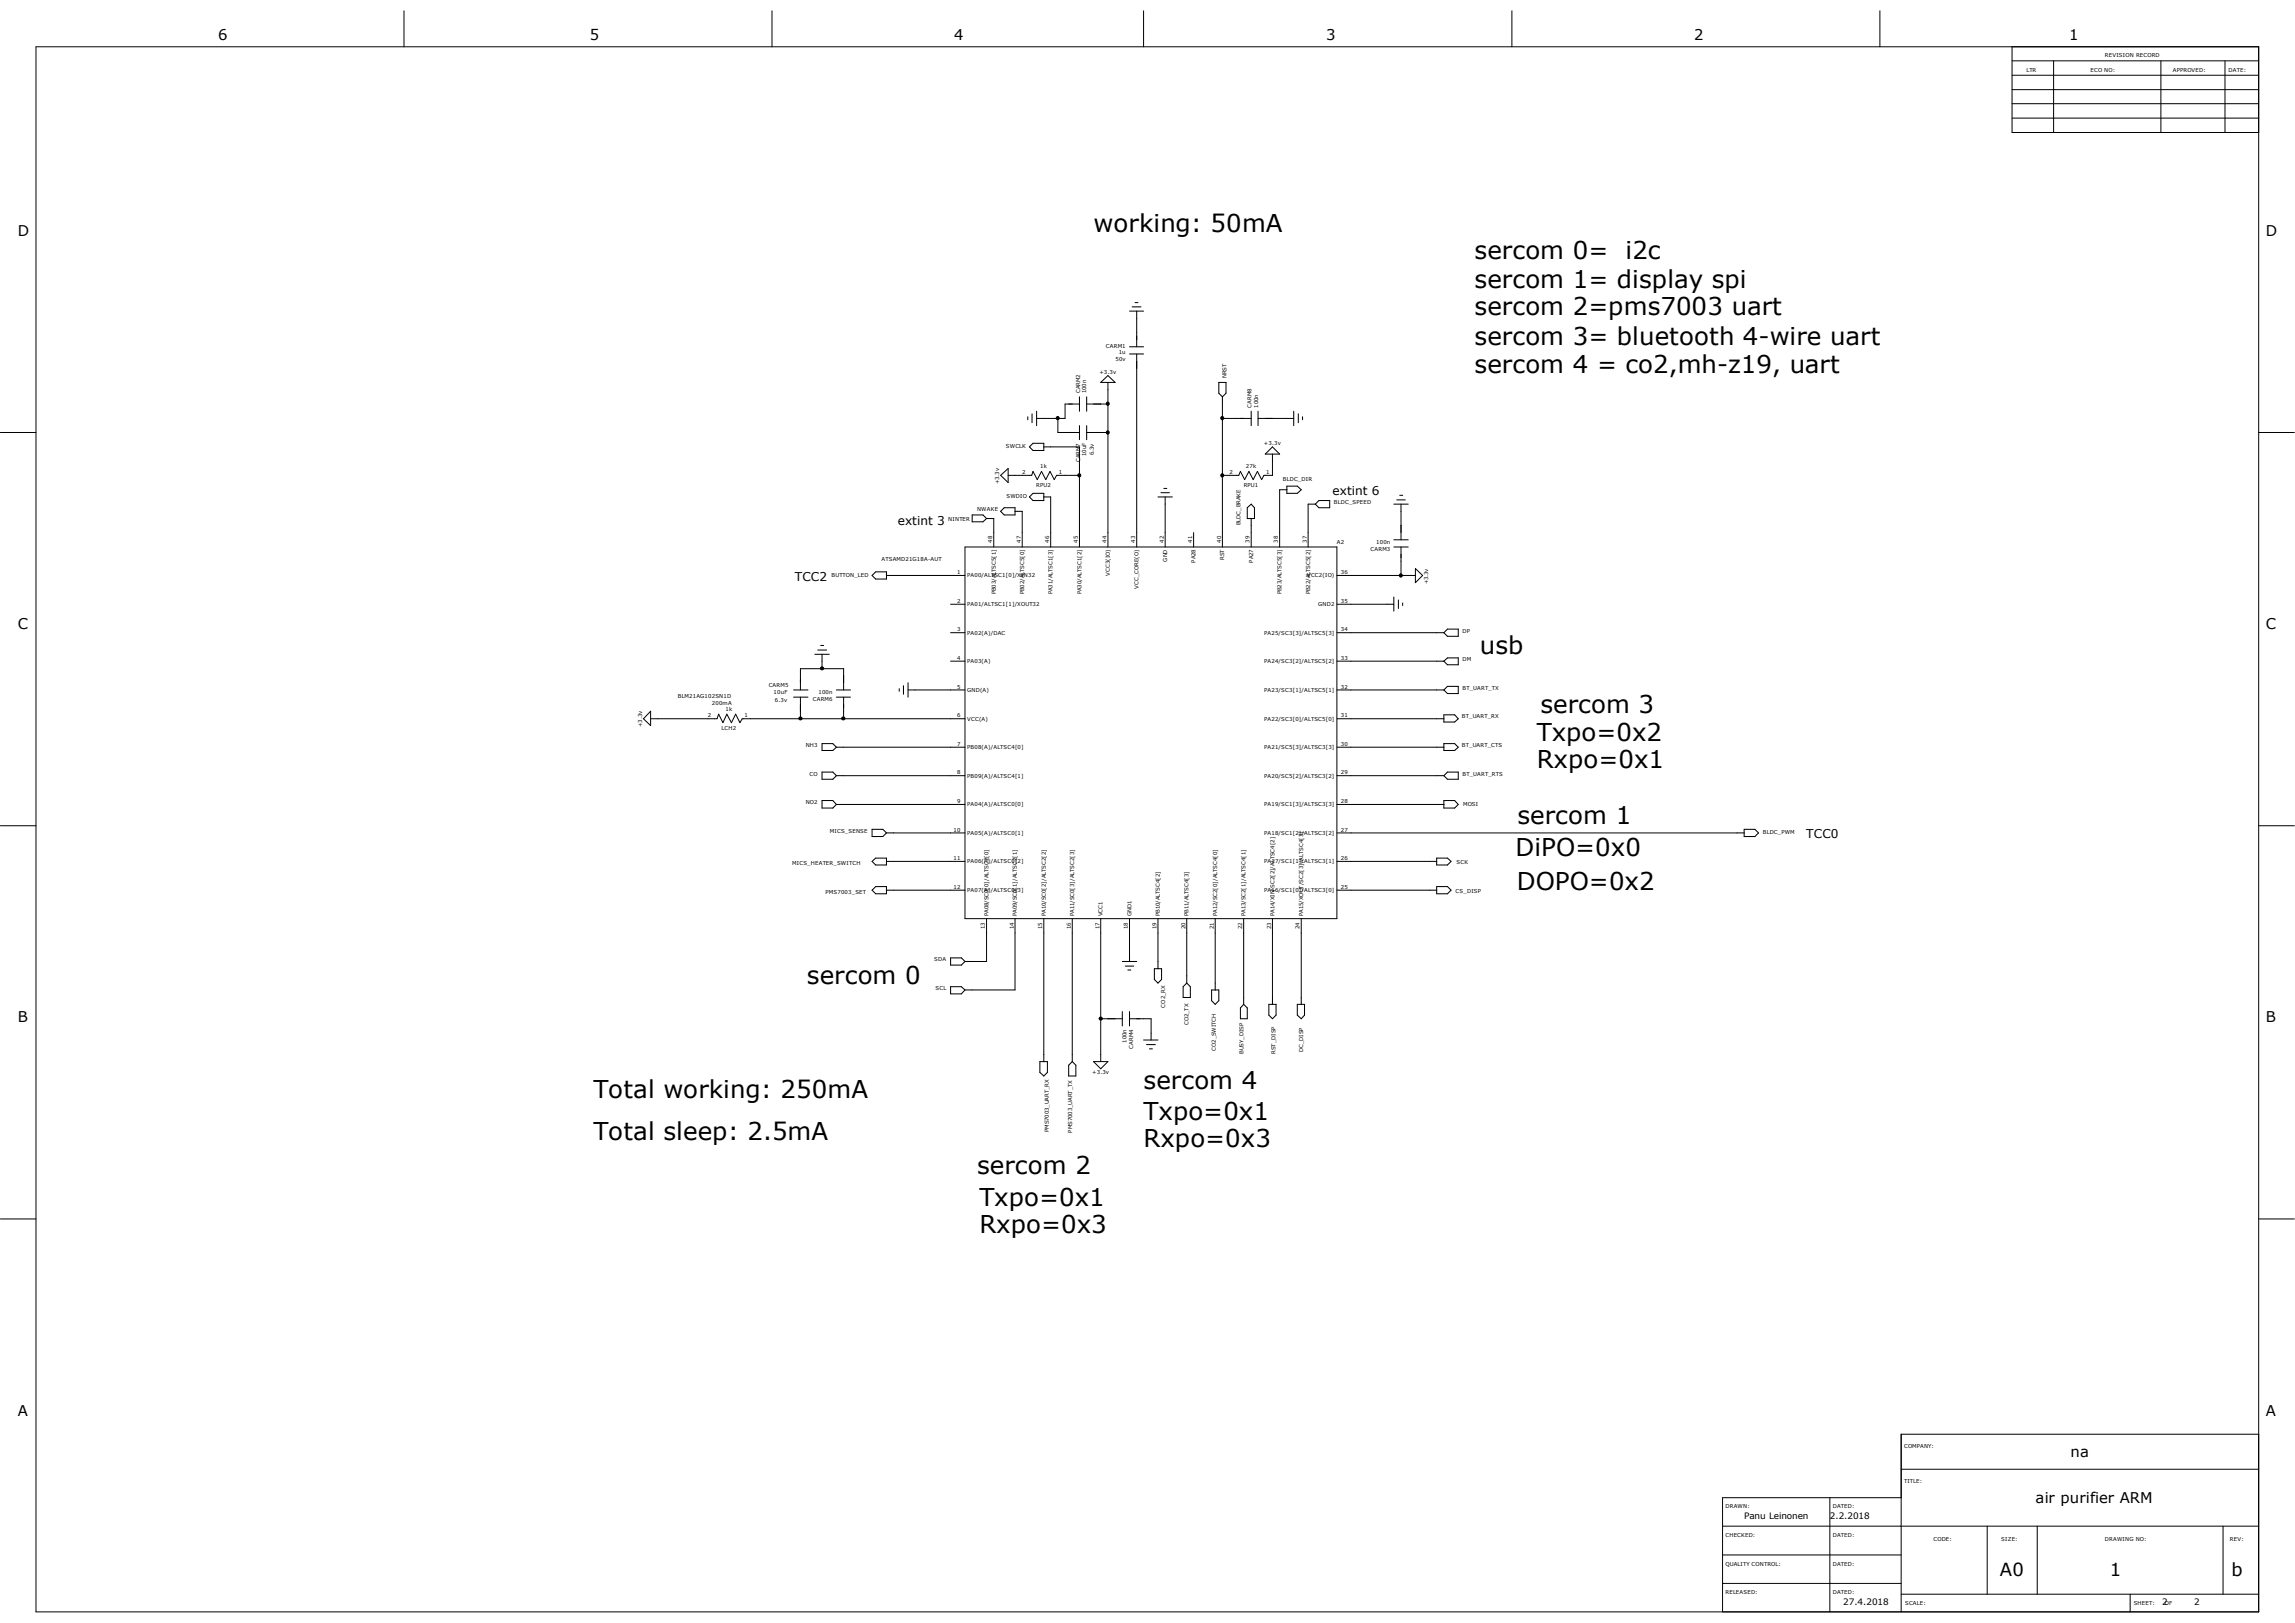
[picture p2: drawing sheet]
<svg xmlns="http://www.w3.org/2000/svg" width="297mm" height="210mm" viewBox="0 0 297 210" stroke-linecap="round" stroke-linejoin="round" font-family="sans-serif">
<defs><g id="words">
<g font-size="3.2">
<text x="141.5" y="30.1">working: 50mA</text>
<text x="190.8" y="33.5">sercom 0= i2c</text>
<text x="190.8" y="40.8">sercom 2=pms7003 uart</text>
<text x="190.8" y="37.2">sercom 1= display spi</text>
<text x="190.8" y="44.6">sercom 3= bluetooth 4-wire uart</text>
<text x="190.8" y="48.2">sercom 4 = co2,mh-z19, uart</text>
<text x="191.5" y="84.7">usb</text>
<text x="198.9" y="95.9">Txpo=0x2</text>
<text x="199.3" y="92.2">sercom 3</text>
<text x="198.9" y="99.4">Rxpo=0x1</text>
<text x="196.4" y="106.6">sercom 1</text>
<text x="196.1" y="110.7">DiPO=0x0</text>
<text x="196.3" y="115.2">DOPO=0x2</text>
<text x="104.4" y="127.4">sercom 0</text>
<text x="76.8" y="142">Total working: 250mA</text>
<text x="148" y="141">sercom 4</text>
<text x="76.8" y="147.5">Total sleep: 2.5mA</text>
<text x="148" y="144.9">Txpo=0x1</text>
<text x="148" y="148.4">Rxpo=0x3</text>
<text x="126.4" y="151.9">sercom 2</text>
<text x="126.7" y="156.1">Txpo=0x1</text>
<text x="126.7" y="159.5">Rxpo=0x3</text>
</g>
<g font-size="2.3">
<text x="258.8" y="204">A0</text>
<text x="273" y="204">1</text>
<text x="288.8" y="204">b</text>
</g>
<g font-size="1.9">
<text x="28.2" y="5.1">6</text>
<text x="76.3" y="5.1">5</text>
<text x="123.5" y="5.1">4</text>
<text x="171.6" y="5.1">3</text>
<text x="219.2" y="5.1">2</text>
<text x="267.8" y="5.1">1</text>
<text x="2.3" y="30.6">D</text>
<text x="293.2" y="30.6">D</text>
<text x="2.3" y="81.4">C</text>
<text x="293.2" y="81.4">C</text>
<text x="2.3" y="132.3">B</text>
<text x="293.2" y="132.3">B</text>
<text x="2.3" y="183.2">A</text>
<text x="293.2" y="183.2">A</text>
<text x="268" y="188.5">na</text>
<text x="263.4" y="194.5">air purifier ARM</text>
</g>
<g font-size="1.6">
<text x="172.5" y="64.1">extint 6</text>
<text x="116.2" y="68">extint 3</text>
<text x="102.9" y="75.1">TCC2</text>
<text x="233.8" y="108.5">TCC0</text>
</g>
<g font-size="1.1">
<text x="225.7" y="196.6">Panu Leinonen</text>
<text x="236.8" y="196.6">2.2.2018</text>
<text x="238.5" y="207.6">27.4.2018</text>
<text x="279.8" y="207.6">2</text>
<text x="284" y="207.6">2</text>
</g>
<g font-size=".7">
<text x="262.3" y="9.3">LTR</text>
<text x="270.6" y="9.3">ECO NO:</text>
<text x="272.4" y="7.4">REVISION RECORD</text>
<text x="281.2" y="9.3">APPROVED:</text>
<text x="288.4" y="9.3">DATE:</text>
<text x="143.1" y="45">CARM1</text>
<text x="144.4" y="46.7">50v</text>
<text x="144.8" y="45.8">1u</text>
<text x="139.8" y="50.9" transform="rotate(-90 139.8 50.9)">CARM2</text>
<text x="140.6" y="50.9" transform="rotate(-90 140.6 50.9)">100n</text>
<text x="142.3" y="48.4">+3.3v</text>
<text x="158.7" y="48.9" transform="rotate(-90 158.7 48.9)">NRST</text>
<text x="162" y="52.7" transform="rotate(-90 162 52.7)">CARM8</text>
<text x="162.8" y="52.7" transform="rotate(-90 162.8 52.7)">100n</text>
<text x="130.2" y="57.9">SWCLK</text>
<text x="139.8" y="59.8" transform="rotate(-90 139.8 59.8)">CARM7</text>
<text x="140.6" y="59" transform="rotate(-90 140.6 59)">10uF</text>
<text x="141.6" y="58.9" transform="rotate(-90 141.6 58.9)">6.3v</text>
<text x="163.6" y="57.6">+3.3v</text>
<text x="129.3" y="62.7" transform="rotate(-90 129.3 62.7)">+3.3v</text>
<text x="130.3" y="64.4">SWDIO</text>
<text x="132.3" y="61.3">2</text>
<text x="134.1" y="63">RPU2</text>
<text x="134.6" y="60.6">1k</text>
<text x="137" y="61.4">1</text>
<text x="159.1" y="61.3">2</text>
<text x="161" y="63">RPU1</text>
<text x="161.2" y="60.6">27k</text>
<text x="163.9" y="61.4">1</text>
<text x="166" y="62.3">BLDC_DIR</text>
<text x="172.6" y="65.2">BLDC_SPEED</text>
<text x="122.7" y="67.4">NINTER</text>
<text x="126.4" y="66.2">NWAKE</text>
<text x="128.4" y="70.2" transform="rotate(-90 128.4 70.2)">48</text>
<text x="132.1" y="70.2" transform="rotate(-90 132.1 70.2)">47</text>
<text x="135.8" y="70.2" transform="rotate(-90 135.8 70.2)">46</text>
<text x="139.5" y="70.2" transform="rotate(-90 139.5 70.2)">45</text>
<text x="143.2" y="70.2" transform="rotate(-90 143.2 70.2)">44</text>
<text x="146.9" y="70.2" transform="rotate(-90 146.9 70.2)">43</text>
<text x="150.6" y="70.2" transform="rotate(-90 150.6 70.2)">42</text>
<text x="154.3" y="70.2" transform="rotate(-90 154.3 70.2)">41</text>
<text x="158" y="70.2" transform="rotate(-90 158 70.2)">40</text>
<text x="160.5" y="68" transform="rotate(-90 160.5 68)">BLDC_BRAKE</text>
<text x="161.7" y="70.2" transform="rotate(-90 161.7 70.2)">39</text>
<text x="165.4" y="70.2" transform="rotate(-90 165.4 70.2)">38</text>
<text x="169.1" y="70.2" transform="rotate(-90 169.1 70.2)">37</text>
<text x="173" y="70.4">A2</text>
<text x="177.4" y="71.2">CARM3</text>
<text x="178.1" y="70.4">100n</text>
<text x="107.6" y="74.7">BUTTON_LED</text>
<text x="114.1" y="72.6">ATSAMD21G18A-AUT</text>
<text x="123.9" y="74.3">1</text>
<text x="125.2" y="74.7">PA00/ALTSC1[0]/XIN32</text>
<text x="128.9" y="76.9" transform="rotate(-90 128.9 76.9)">PB03/ALTSC5[1]</text>
<text x="132.5" y="76.9" transform="rotate(-90 132.5 76.9)">PB02/ALTSC5[0]</text>
<text x="136.2" y="76.9" transform="rotate(-90 136.2 76.9)">PA31/ALTSC1[3]</text>
<text x="139.9" y="76.9" transform="rotate(-90 139.9 76.9)">PA30/ALTSC1[2]</text>
<text x="143.6" y="74.5" transform="rotate(-90 143.6 74.5)">VCC3(IO)</text>
<text x="147.4" y="76.2" transform="rotate(-90 147.4 76.2)">VCC_CORE(O)</text>
<text x="151" y="72.7" transform="rotate(-90 151 72.7)">GND</text>
<text x="154.7" y="72.8" transform="rotate(-90 154.7 72.8)">PA28</text>
<text x="158.4" y="72.4" transform="rotate(-90 158.4 72.4)">RST</text>
<text x="162.2" y="72.8" transform="rotate(-90 162.2 72.8)">PA27</text>
<text x="165.9" y="76.9" transform="rotate(-90 165.9 76.9)">PB23/ALTSC5[3]</text>
<text x="169.2" y="74.7">VCC2(IO)</text>
<text x="169.5" y="76.9" transform="rotate(-90 169.5 76.9)">PB22/ALTSC5[2]</text>
<text x="173.5" y="74.3">36</text>
<text x="184.8" y="75.6" transform="rotate(-90 184.8 75.6)">+3.3v</text>
<text x="123.9" y="78">2</text>
<text x="123.9" y="81.7">3</text>
<text x="125.2" y="78.4">PA01/ALTSC1[1]/XOUT32</text>
<text x="125.2" y="82.1">PA02(A)/DAC</text>
<text x="163.6" y="82.1">PA25/SC3[3]/ALTSC5[3]</text>
<text x="170.6" y="78.4">GND2</text>
<text x="173.5" y="81.7">34</text>
<text x="173.5" y="78">35</text>
<text x="189.3" y="81.9">DP</text>
<text x="99.5" y="88.9">CARM5</text>
<text x="100.1" y="89.8">10uF</text>
<text x="105.9" y="89.8">100n</text>
<text x="123.9" y="85.4">4</text>
<text x="123.9" y="89.1">5</text>
<text x="125.2" y="85.8">PA03(A)</text>
<text x="125.2" y="89.5">GND(A)</text>
<text x="163.6" y="89.5">PA23/SC3[1]/ALTSC5[1]</text>
<text x="163.6" y="85.8">PA24/SC3[2]/ALTSC5[2]</text>
<text x="173.5" y="89.1">32</text>
<text x="173.5" y="85.4">33</text>
<text x="189.3" y="89.3">BT_UART_TX</text>
<text x="189.3" y="85.6">DM</text>
<text x="83.1" y="94.1" transform="rotate(-90 83.1 94.1)">+3.3v</text>
<text x="87.7" y="90.4">BLM21AG102SN1D</text>
<text x="91.6" y="92.8">2</text>
<text x="92.1" y="91.2">200mA</text>
<text x="93.4" y="94.4">LCH2</text>
<text x="93.9" y="92">1k</text>
<text x="96.4" y="92.8">1</text>
<text x="100.3" y="90.8">6.3v</text>
<text x="105.2" y="90.7">CARM6</text>
<text x="123.9" y="92.8">6</text>
<text x="125.2" y="93.3">VCC(A)</text>
<text x="163.6" y="93.3">PA22/SC3[0]/ALTSC5[0]</text>
<text x="173.5" y="92.8">31</text>
<text x="189.2" y="92.9">BT_UART_RX</text>
<text x="104.3" y="96.7">NH3</text>
<text x="104.8" y="100.4">CO</text>
<text x="123.9" y="96.5">7</text>
<text x="123.9" y="100.2">8</text>
<text x="125.2" y="96.9">PB08(A)/ALTSC4[0]</text>
<text x="125.2" y="100.6">PB09(A)/ALTSC4[1]</text>
<text x="163.6" y="100.6">PA20/SC5[2]/ALTSC3[2]</text>
<text x="163.6" y="96.9">PA21/SC5[3]/ALTSC3[3]</text>
<text x="173.5" y="100.2">29</text>
<text x="173.5" y="96.5">30</text>
<text x="189.2" y="96.6">BT_UART_CTS</text>
<text x="189.3" y="100.4">BT_UART_RTS</text>
<text x="104.3" y="104.1">NO2</text>
<text x="107.4" y="107.8">MICS_SENSE</text>
<text x="123.4" y="107.6">10</text>
<text x="123.9" y="103.9">9</text>
<text x="125.2" y="104.4">PA04(A)/ALTSC0[0]</text>
<text x="163.6" y="104.4">PA19/SC1[3]/ALTSC3[3]</text>
<text x="173.5" y="107.6">27</text>
<text x="173.5" y="103.9">28</text>
<text x="189.4" y="104.3">MOSI</text>
<text x="228.1" y="107.9">BLDC_PWM</text>
<text x="102.5" y="111.9">MICS_HEATER_SWITCH</text>
<text x="123.4" y="111.3">11</text>
<text x="125.2" y="108">PA05(A)/ALTSC0[1]</text>
<text x="125.2" y="111.7">PA06(A)/ALTSC0[2]</text>
<text x="163.6" y="111.7">PA17/SC1[1]/ALTSC3[1]</text>
<text x="163.6" y="108">PA18/SC1[2]/ALTSC3[2]</text>
<text x="173.5" y="111.3">26</text>
<text x="188.5" y="111.8">SCK</text>
<text x="106.8" y="115.7">PMS7003_SET</text>
<text x="123.4" y="115">12</text>
<text x="125.2" y="115.4">PA07(A)/ALTSC0[3]</text>
<text x="127.9" y="118.6" transform="rotate(-90 127.9 118.6)">PA08/SC0[0]/ALTSC2[0]</text>
<text x="131.6" y="118.6" transform="rotate(-90 131.6 118.6)">PA09/SC0[1]/ALTSC2[1]</text>
<text x="135.3" y="118.6" transform="rotate(-90 135.3 118.6)">PA10/SC0[2]/ALTSC2[2]</text>
<text x="139" y="118.6" transform="rotate(-90 139 118.6)">PA11/SC0[3]/ALTSC2[3]</text>
<text x="142.7" y="118.6" transform="rotate(-90 142.7 118.6)">VCC1</text>
<text x="146.4" y="118.6" transform="rotate(-90 146.4 118.6)">GND1</text>
<text x="150.1" y="118.6" transform="rotate(-90 150.1 118.6)">PB10/ALTSC4[2]</text>
<text x="153.8" y="118.6" transform="rotate(-90 153.8 118.6)">PB11/ALTSC4[3]</text>
<text x="157.5" y="118.6" transform="rotate(-90 157.5 118.6)">PA12/SC2[0]/ALTSC4[0]</text>
<text x="161.2" y="118.6" transform="rotate(-90 161.2 118.6)">PA13/SC2[1]/ALTSC4[1]</text>
<text x="163.6" y="115.4">PA16/SC1[0]/ALTSC3[0]</text>
<text x="164.9" y="118.6" transform="rotate(-90 164.9 118.6)">PA14/XIN/SC2[2]/ALTSC4[2]</text>
<text x="168.6" y="118.6" transform="rotate(-90 168.6 118.6)">PA15/XOUT/SC2[3]/ALTSC4[3]</text>
<text x="173.5" y="115">25</text>
<text x="188.4" y="115.5">CS_DISP</text>
<text x="120.9" y="124.4">SDA</text>
<text x="127.5" y="120.3" transform="rotate(-90 127.5 120.3)">13</text>
<text x="131.2" y="120.3" transform="rotate(-90 131.2 120.3)">14</text>
<text x="134.9" y="120.3" transform="rotate(-90 134.9 120.3)">15</text>
<text x="138.6" y="120.3" transform="rotate(-90 138.6 120.3)">16</text>
<text x="142.3" y="120.3" transform="rotate(-90 142.3 120.3)">17</text>
<text x="146" y="120.3" transform="rotate(-90 146 120.3)">18</text>
<text x="149.7" y="120.3" transform="rotate(-90 149.7 120.3)">19</text>
<text x="153.4" y="120.3" transform="rotate(-90 153.4 120.3)">20</text>
<text x="157.1" y="120.3" transform="rotate(-90 157.1 120.3)">21</text>
<text x="160.8" y="120.3" transform="rotate(-90 160.8 120.3)">22</text>
<text x="164.5" y="120.3" transform="rotate(-90 164.5 120.3)">23</text>
<text x="168.2" y="120.3" transform="rotate(-90 168.2 120.3)">24</text>
<text x="121.1" y="128.1">SCL</text>
<text x="150.8" y="130.4" transform="rotate(-90 150.8 130.4)">CO2_RX</text>
<text x="145.8" y="134.9" transform="rotate(-90 145.8 134.9)">100n</text>
<text x="146.6" y="135.7" transform="rotate(-90 146.6 135.7)">CARM4</text>
<text x="153.8" y="132.7" transform="rotate(-90 153.8 132.7)">CO2_TX</text>
<text x="157.3" y="136" transform="rotate(-90 157.3 136)">CO2_SWITCH</text>
<text x="160.9" y="136.4" transform="rotate(-90 160.9 136.4)">BUSY_DISP</text>
<text x="165.1" y="136.4" transform="rotate(-90 165.1 136.4)">RST_DISP</text>
<text x="168.6" y="136.2" transform="rotate(-90 168.6 136.2)">DC_DISP</text>
<text x="141.4" y="139">+3.3v</text>
<text x="135.7" y="146.5" transform="rotate(-90 135.7 146.5)">PMS7003_UART_RX</text>
<text x="138.8" y="146.6" transform="rotate(-90 138.8 146.6)">PMS7003_UART_TX</text>
<text x="246.4" y="187.3">COMPANY:</text>
<text x="246.4" y="191.9">TITLE:</text>
<text x="223.3" y="195.2">DRAWN:</text>
<text x="237.2" y="195.2">DATED:</text>
<text x="223.3" y="198.9">CHECKED:</text>
<text x="223.3" y="202.6">QUALITY CONTROL:</text>
<text x="237.2" y="198.9">DATED:</text>
<text x="237.2" y="202.6">DATED:</text>
<text x="250.2" y="199.3">CODE:</text>
<text x="259" y="199.3">SIZE:</text>
<text x="272.4" y="199.3">DRAWING NO:</text>
<text x="288.6" y="199.3">REV:</text>
<text x="223.3" y="206.3">RELEASED:</text>
<text x="237.2" y="206.3">DATED:</text>
<text x="246.5" y="207.7">SCALE:</text>
<text x="276.1" y="207.7">SHEET:</text>
<text x="280.2" y="207.7">OF</text>
</g>
</g></defs>
<g fill="none" stroke="#000" stroke-width=".13">
<path d="M4.7 6.1h287.6v202.5h-287.6zM52.3 1.4v4.7M99.9 1.4v4.7M148 1.4v4.7M195.7 1.4v4.7M243.3 1.4v4.7M260.4 7.9h31.9M260.4 9.7h31.9M260.4 13.4h31.9M260.4 15.3h31.9M260.4 6.1v11h31.9M260.4 11.6h31.9"/>
<path d="M265.8 7.9v9.2M279.7 7.9v9.2M288 7.9v9.2M146.5 39.7h1.2M146.9 39.2h.4M0 56h4.7M133 53.9v.4M133.2 57.8l.5-.4h1.4v.9h-1.4zM133.6 53.6v1.1M134.2 53.2v1.9M135.1 57.8h4.6v13M136.9 54.1v1.9h2.8"/>
<path d="M139.7 51.4v1.8M139.7 55.1v1.8M139.7 52.3h-1.9v1.8h-3.6M140.6 56h2.8M140.6 52.3h2.8M140.6 51.4v1.8M140.6 55.1v1.8M142.5 49.5l.9-.9 .9 .9zM143.4 49.5v21.3M146.2 44.9h1.8M146.2 45.8h1.8M146.2 40.3h1.8"/>
<path d="M147.1 40.3v4.6M147.1 45.8v25M157.7 49.5h1v1.4l-.5 .5-.5-.5zM158.2 51.4v19.4M158.2 54.1h3.7M161.9 53.2v1.9M162.8 54.1h4.6M162.8 53.2v1.9M163.7 58.8l1-1 .9 1zM164.7 58.8v2.7h-1.1l-.3 .6-.6-1.1-.5 1.1-.6-1.1-.5 1.1-.6-1.1-.2 .5h-2.1M167.4 53.2v1.9M168 53.6v1.1"/>
<path d="M168.6 53.9v.4M292.3 56h4.6M112.9 74.5l.4-.5h1.4v.9h-1.4zM114.7 74.5h10.2M123 78.2h1.9M124.9 70.8h48.1v48.1h-48.1zM125.8 66.6h1.4l.5 .5-.5 .4h-1.4zM127.7 67.1h.9v3.7M129.5 66.2l.5-.5h1.4v.9h-1.4zM129.5 61.5l1-.9v1.8zM130.5 61.5h3l.2-.5 .5 1.1 .6-1.1 .5 1.1 .6-1.1 .5 1.1 .3-.6h3M131.4 66.2h.9v4.6"/>
<path d="M133.2 64.3l.5-.5h1.4v1h-1.4zM135.1 64.3h.9v6.5M149.9 64.3h1.8M150.2 63.8h1.1M150.6 63.2h.4M150.8 64.3v6.5M154.5 68.9v1.9M161.4 65.7l.5-.5 .4 .5v1.4h-.9zM161.9 67.1v3.7M166.5 63.4h-.9v7.4M166.5 62.9h1.4l.5 .5-.5 .4h-1.4zM170.2 65.2h-.9v5.6"/>
<path d="M170.2 65.2l.5-.4h1.4v.9h-1.4zM173 74.5h10.2M173 78.2h7.4M180.4 70.8h1.8M180.4 69.8h1.8M180.4 77.3v1.8M180.4 65.2h1.8M180.8 64.7h1.1M181 77.6v1.1M181.1 64.1h.4M181.3 65.2v4.6M181.3 70.8v3.7"/>
<path d="M181.5 78v.4M183.2 73.6l.9 .9-.9 .9zM84.2 93h8.6l.2-.6 .6 1.1 .5-1.1 .6 1.1 .5-1.1 .6 1.1 .3-.5h28.8M84.2 92v1.9l-.9-.9zM102.7 89.3h1.9M102.7 90.2h1.9M103.6 89.3v-2.8h5.6v2.8M103.6 90.2v2.8M105.5 84.7h1.8M105.8 84.1h1.2M106.2 83.5h.4M106.4 84.7v1.8"/>
<path d="M106.4 96.2h1.4l.4 .5-.4 .4h-1.4zM106.4 99.9h1.4l.4 .5-.4 .4h-1.4zM108.2 89.3h1.9M108.2 96.7h16.7M108.2 90.2h1.9M109.2 90.2v2.8M116.4 89.1v.4M116.9 88.7v1.1M117.5 89.3h7.4M117.5 88.3v1.9M123 81.9h1.9M123 85.6h1.9"/>
<path d="M173 81.9h13.9M173 85.6h13.9M173 89.3h13.9M173 93h13.9M173 96.7h13.9M186.9 92.5h1.4l.4 .5-.4 .4h-1.4zM186.9 96.2h1.4l.4 .5-.4 .4h-1.4zM186.9 85.6l.4-.5h1.4v.9h-1.4zM187.3 88.8h1.4v.9h-1.4l-.4-.4zM187.3 81.4h1.4v.9h-1.4l-.4-.4zM0 106.8h4.7M106.4 103.6h1.4l.4 .5-.4 .5h-1.4z"/>
<path d="M108.2 100.4h16.7M108.2 104.1h16.7M112.9 107.3h1.4l.4 .5-.4 .4h-1.4zM112.9 111.5l.4-.5h1.4v.9h-1.4zM112.9 115.2l.4-.5h1.4v1h-1.4zM114.7 107.8h10.2M114.7 111.5h10.2M114.7 115.2h10.2M127.7 118.9v5.5h-2.8M131.4 118.9v9.2h-6.5M135.1 118.9v18.5M138.8 118.9v18.5"/>
<path d="M142.5 118.9v18.5M146.2 118.9v5.5M149.9 118.9v6.4M153.6 118.9v8.3M157.3 118.9v9.2M161 118.9v11.1M164.7 118.9v11.1M168.4 118.9v11.1M173 100.4h13.9M173 104.1h13.9M173 107.8h52.7M173 111.5h12.9"/>
<path d="M173 115.2h12.9M185.9 111h1.4l.5 .5-.5 .4h-1.4zM185.9 114.7h1.4l.5 .5-.5 .5h-1.4zM186.9 103.6h1.4l.4 .5-.4 .5h-1.4zM186.9 100.4l.4-.5h1.4v.9h-1.4zM225.7 107.3h1.4l.5 .5-.5 .4h-1.4zM292.3 106.8h4.6M123 124h1.4l.5 .4-.5 .5h-1.4zM123 127.7h1.4l.5 .4-.5 .5h-1.4zM134.6 137.4h1v1.4l-.5 .4-.5-.4zM138.8 137.4l.4 .4v1.4h-.9v-1.4zM141.5 137.4h1.9l-.9 .9z"/>
<path d="M142.5 131.8h2.7M145.2 130.9v1.9M145.2 124.4h1.9M145.6 125h1.1M146 125.5h.3M146.2 130.9v1.9M146.2 131.8h2.8v2.8M148 134.6h1.9M148.4 135.2h1.1M148.8 135.7h.3M149.4 125.3h.9v1.4l-.4 .5-.5-.5zM153.1 127.7l.5-.5 .5 .5v1.4h-1z"/>
<path d="M156.8 128.1h.9v1.4l-.4 .5-.5-.5zM161 130l.4 .4v1.4h-.9v-1.4zM164.2 130h.9v1.4l-.4 .4-.5-.4zM167.9 130h.9v1.4l-.4 .4-.5-.4zM0 157.7h4.7M292.3 157.7h4.6M222.9 197.5h69.4M236.8 193.8v14.8M246 190.1h46.3M246 193.8h-23.1v14.8M257.2 197.5v8.8M263.7 197.5v8.8"/>
<path d="M287.7 197.5v8.8M292.3 185.6h-46.3v23M222.9 201.2h23.1M222.9 204.9h23.1M246 206.3h46.3M275.7 206.3v2.3"/>
</g>
<g fill="#000" stroke="#000" stroke-width=".13">
<circle cx="136.9" cy="54.1" r=".2"/>
<circle cx="143.4" cy="52.2" r=".2"/>
<circle cx="143.4" cy="56" r=".2"/>
<circle cx="158.2" cy="54.1" r=".2"/>
<circle cx="139.7" cy="61.5" r=".2"/>
<circle cx="158.2" cy="61.5" r=".2"/>
<circle cx="181.3" cy="74.5" r=".2"/>
<circle cx="103.6" cy="93" r=".2"/>
<circle cx="106.4" cy="86.5" r=".2"/>
<circle cx="109.1" cy="93" r=".2"/>
<circle cx="142.5" cy="131.8" r=".2"/>
</g>
<use href="#words"/>
</svg>
